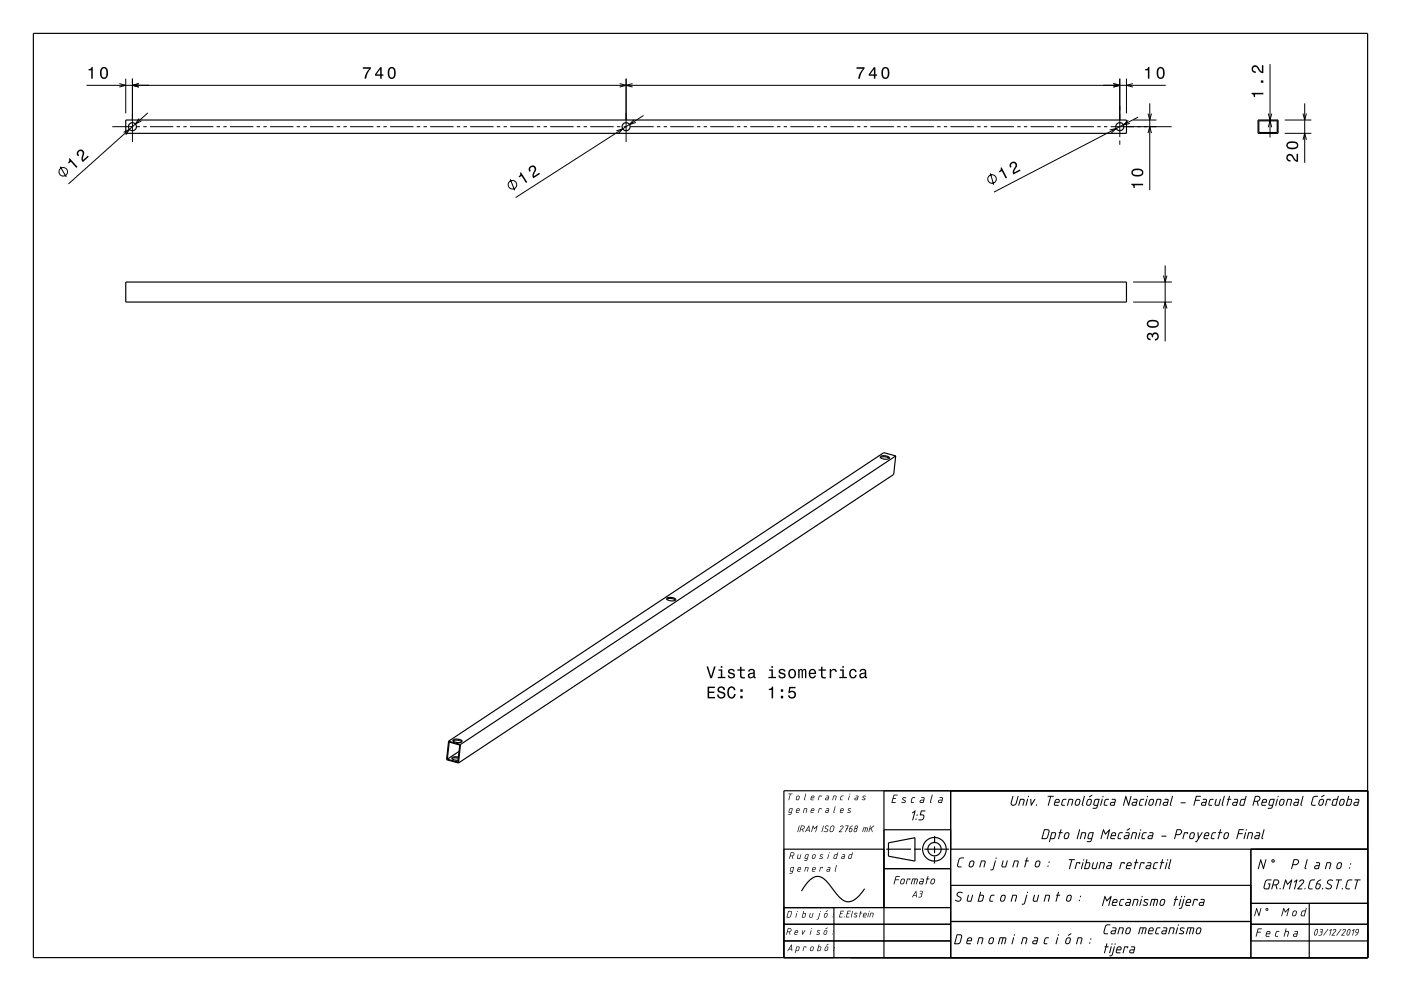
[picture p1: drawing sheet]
<svg xmlns="http://www.w3.org/2000/svg" width="420mm" height="297mm" viewBox="0 0 420 297" stroke-linecap="round" stroke-linejoin="round" font-family="sans-serif">
<g fill="none" stroke="#000" stroke-width=".35">
<path d="M10 10h400v277h-400zM37.7 36h300v4h-300zM377.1 36h6v4h-6zM377.4 36.2h5.5v3.5h-5.5zM37.7 84.5h300v6h-300zM263.9 136.8a2.28 2.28 0 0 1 2.7 .5 2.17 2.17 0 0 1-2.7-.3zM263.9 137.1a2.62 2.62 0 0 1 2.7 .3M268.5 136.6l-.6 5.6-130.5 86.5M268.5 136.6l-3.6-.9-130.4 86.4M268.5 136.6l-130.4 86.5M199.9 179.6a2.62 2.62 0 0 1 2.6 .3M199.9 179.3a2.34 2.34 0 0 1 2.7 .5 2.17 2.17 0 0 1-2.8-.4z"/>
<path d="M134.5 222.1l3.6 1M134.5 222.1l-.6 5.6 3.5 1M134.7 222.4l3.1 .9-.5 5.1-3.2-.9zM135.8 222a2.61 2.61 0 0 1 2.7 .3M135.8 221.7a2.34 2.34 0 0 1 2.7 .5 2.17 2.17 0 0 1-2.7-.3zM137.4 227.2l-1.2-.1-.7 .2M137.4 226.9l-.6-.1a.83 .83 0 0 0-1.3 .5l.7 .4 1.1 .2M137.6 225.2l-3.5 2.3M138.1 223.1l-.7 5.6M265 237v50M285 237v50M410 237h-175v50"/>
<path d="M235 254.5h30M265 248.7h20M265.7 254.5h7.4M274.1 254.5h2M274.3 258.1l-7.9-1.5v-4l7.9-1.5v7M277.1 254.5h7.4M280.2 256.7l-.1 2.1M280.2 253.7v2M280.2 250.6v2.1M285 254.5h125M375 254.5v32.5M235 277h50"/>
<path d="M235 272h50M250 272v15M259.2 266.4a7.1 7.1 0 0 1-4.9 3.9 5 5 0 0 1-3.8-2.8l-.7-.8a9.5 9.5 0 0 0-4-4 4 4 0 0 0-4 2.1l-1.5 2.2M265 260.3h20M285 276.2h90M285 265.3h90M375 277h35M375 270.7h35M392.5 270.7v16.3M235 282h50M375 282h35"/>
<circle cx="39.7" cy="38" r="1.2"/>
<circle cx="187.7" cy="38" r="1.2"/>
<circle cx="335.7" cy="38" r="1.2"/>
<circle cx="280.1" cy="254.5" r="3.5"/>
<circle cx="280.2" cy="254.5" r="2"/>
</g>
<g fill="none" stroke="#000" stroke-width=".3">
<path d="M380.7 19.2v22M25.9 25.6h323.6M33.7 38h6.3M35.8 25.1l1.9 .5-1.9 .5M37 39.7l1.8-.9-1.1 1.6M37.7 23.6v10.4M39.7 23.6v19M41 38h1M41.6 25.1l-1.9 .5 1.9 .5M41.7 35.5l-1.1 1.7 1.8-.9M43 38h1M44.3 33.8l-23.8 21.3"/>
<path d="M45 38h7M53 38h1M55 38h1M57 38h7M65 38h1M67 38h1M69 38h7M77 38h1M79 38h1M81 38h7M89 38h1M91 38h1"/>
<path d="M93 38h7M101 38h1M103 38h1M105 38h7M113 38h1M115 38h1M117 38h7M125 38h1M127 38h1M129 38h7M137 38h1M139 38h1"/>
<path d="M141 38h7M149 38h1M151 38h1M153 38h7M161 38h1M163 38h1M165 38h7M173 38h1M175 38h1M177 38h7M184.8 39.2l1.9-.6-1.4 1.5M185 38h1"/>
<path d="M185.8 25.1l1.9 .5-1.9 .5M187 38h1M187.7 23.6v19M189 38h7M189.6 25.1l-1.9 .5 1.9 .5M190.1 35.8l-1.4 1.5 1.9-.6M192.9 34.6l-38.3 24.6M197 38h1M199 38h1M201 38h7M209 38h1M211 38h1"/>
<path d="M213 38h7M221 38h1M223 38h1M225 38h7M233 38h1M235 38h1M237 38h7M245 38h1M247 38h1M249 38h7M257 38h1M259 38h1"/>
<path d="M261 38h7M269 38h1M271 38h1M273 38h7M281 38h1M283 38h1M285 38h7M293 38h1M295 38h1M297 38h7M305 38h1M307 38h1"/>
<path d="M309 38h7M317 38h1M319 38h1M321 38h7M329 38h1M331 38h1M332.7 39l1.9-.5-1.4 1.4M333 38h18.2M333.8 25.1l1.9 .5-1.9 .5M335.7 23.6v17.5M337.7 23.6v10.4M338.2 36.1l-1.4 1.3 1.9-.4"/>
<path d="M339.6 25.1l-1.9 .5 1.9 .5M339.7 36h7M341.2 35.1l-43.2 22.5M344.2 34l.5 2 .5-2M344.2 39.9l.5-1.9 .5 1.9M344.7 31v26M380.2 34l.5 2 .6-2M380.2 38.1l.5-1.9 .6 1.9M385.1 36h8M385.1 40h8M390.6 34l.5 2 .6-2M391.1 31v17.8"/>
<path d="M18.1 50l1.8 3M153 53.7l1.3 3.3M296.9 51.9l1 3.5M335.7 42.1v1.3M390.6 41.9l.5-1.9 .6 1.9M349.3 79.5v22.8M339.7 90.5h11.6M339.7 84.5h11.6M348.8 82.6l.5 1.9 .5-1.9M348.8 92.5l.5-2 .5 2"/>
<circle cx="19" cy="51.5" r="1.28"/>
<circle cx="153.6" cy="55.4" r="1.28"/>
<circle cx="297.4" cy="53.6" r="1.28"/>
</g>
<g fill="#000">
<path d="M26.5 20.7v.4h.9v2.5h.4v-3.6h-.3a.77 .77 0 0 1-1 .7zM30.3 20.5a2.02 2.02 0 0 0 .9 3.2 2.03 2.03 0 0 0 .9-3.2 1.11 1.11 0 0 0-1.8 0zM30.8 20.6h.7a2.37 2.37 0 0 1 0 2.6h-.7a2.37 2.37 0 0 1 0-2.6z" fill-rule="evenodd"/>
<path d="M108.8 20.1v.5h1.9a5.2 5.2 0 0 0-1.4 3h.5a5.2 5.2 0 0 1 1.4-3v-.5zM114 20.1l-1.6 2.2v.4h1.6v.9h.4v-.9h.5v-.4h-.5v-2.2zM114 20.7v1.6h-1.1zM116.5 20.5a2.02 2.02 0 0 0 .9 3.2 2.03 2.03 0 0 0 .9-3.2 1.11 1.11 0 0 0-1.8 0zM117.1 20.6h.7a2.38 2.38 0 0 1 0 2.6h-.7a2.37 2.37 0 0 1 0-2.6z" fill-rule="evenodd"/>
<path d="M256.8 20.1v.5h1.9a5.2 5.2 0 0 0-1.4 3h.5a5.3 5.3 0 0 1 1.4-3v-.5zM262 20.1l-1.6 2.2v.4h1.6v.9h.4v-.9h.5v-.4h-.5v-2.2zM262 20.7v1.6h-1.1zM264.5 20.5a2.02 2.02 0 0 0 .9 3.2 2.03 2.03 0 0 0 .9-3.2 1.11 1.11 0 0 0-1.8 0zM265.1 20.6h.7a2.38 2.38 0 0 1 0 2.6h-.7a2.37 2.37 0 0 1 0-2.6z" fill-rule="evenodd"/>
<path d="M343.3 20.7v.4h.8v2.5h.5v-3.6h-.4a.77 .77 0 0 1-.9 .7zM347 20.5a2.02 2.02 0 0 0 1 3.2 2.03 2.03 0 0 0 .9-3.2 1.11 1.11 0 0 0-1.9 0zM347.6 20.6h.7a2.38 2.38 0 0 1 0 2.6h-.7a2.37 2.37 0 0 1 0-2.6z" fill-rule="evenodd"/>
<path d="M375.2 27.8v.4a.77 .77 0 0 1 .7 .9h.3v-.8h2.5v-.5zM378 24.1v.7h.7v-.7zM375.5 19.9a1.2 1.2 0 0 0-.2 1.3 1.2 1.2 0 0 0 1.2 .7v-.5a.7 .7 0 0 1-.9-.5 .7 .7 0 0 1 .5-.9 .7 .7 0 0 1 .9 .5l.2 .3a1.63 1.63 0 0 0 1.5 1.1v-2.4h-.4v1.9l-.4-.2-.8-1.2a1.1 1.1 0 0 0-1.6-.1z" fill-rule="evenodd"/>
<path d="M20.6 47.6a.77 .77 0 0 1-.2 1.1l.2 .3 .6-.5 1.7 1.8 .3-.3-2.3-2.6zM23.4 45.1a1.12 1.12 0 0 0 0 1.8l.3-.4a.7 .7 0 0 1-.2-.9 .7 .7 0 0 1 1-.2 .7 .7 0 0 1 .2 1l-.1 .3a1.63 1.63 0 0 0 .2 1.9l1.8-1.6-.3-.3-1.4 1.2 .1-1.1a1.15 1.15 0 0 0 0-1.6 1.15 1.15 0 0 0-1.6-.1z" fill-rule="evenodd"/>
<path d="M155.9 51.8a.77 .77 0 0 1-.4 1.1l.2 .3 .6-.5 1.4 2.1 .4-.2-1.9-3zM158.7 50.1a1.15 1.15 0 0 0 0 1.4l.4-.3a.7 .7 0 0 1 0-.9 .7 .7 0 0 1 1-.1 .7 .7 0 0 1 0 1l-.1 .3a1.63 1.63 0 0 0-.1 1.9l2-1.3-.2-.3-1.6 1 .3-1.1a1.16 1.16 0 0 0 0-1.8 1.16 1.16 0 0 0-1.7 .2z" fill-rule="evenodd"/>
<path d="M300 50.3a.77 .77 0 0 1-.5 1l.1 .4 .8-.4 1.1 2.2 .4-.2-1.6-3.1zM302.9 48.9a1.15 1.15 0 0 0-.1 1.4l.4-.3a.7 .7 0 0 1 .1-.9 .7 .7 0 0 1 1 0 .7 .7 0 0 1 0 1l-.2 .3a1.65 1.65 0 0 0-.3 1.9l2.1-1.1-.2-.4-1.6 .9 .3-1.1a1.16 1.16 0 0 0 .3-1.8 1.16 1.16 0 0 0-1.8 .1z" fill-rule="evenodd"/>
<path d="M339.2 55.1v.3a.77 .77 0 0 1 .6 .9h.4v-.8h2.5v-.4zM339.6 50.8a1.13 1.13 0 0 0-.4 1.2 1.13 1.13 0 0 0 1 .8 1.9 1.9 0 0 0 2.6-1.1 2.04 2.04 0 0 0-3.2-.9zM339.7 51.4a2.37 2.37 0 0 1 2.6 0v.6a2.38 2.38 0 0 1-2.6 0z" fill-rule="evenodd"/>
<path d="M385.9 46.4a1.2 1.2 0 0 0-.2 1.4 1.2 1.2 0 0 0 1.2 .6v-.4a.71 .71 0 0 1-.9-.5 .71 .71 0 0 1 .5-.9 .71 .71 0 0 1 .9 .5l.2 .3a1.63 1.63 0 0 0 1.5 1.1v-2.4h-.4v1.9l-.4-.3-.8-1.2a1.1 1.1 0 0 0-1.6-.1zM386.1 42.6a1.13 1.13 0 0 0-.5 1.3 1.13 1.13 0 0 0 1 .8 1.9 1.9 0 0 0 2.6-1.2 2.03 2.03 0 0 0-3.1-.9zM386.1 43.2a2.37 2.37 0 0 1 2.6 0v.7a2.38 2.38 0 0 1-2.6 0z" fill-rule="evenodd"/>
<path d="M344 100a1.17 1.17 0 0 0-.1 1.3 1.17 1.17 0 0 0 1 .7v-.5a.62 .62 0 0 1-.7-.3 .62 .62 0 0 1 .2-.8 .62 .62 0 0 1 .9 .2v.5h.4a.72 .72 0 0 1 .4-.9 .72 .72 0 0 1 1 .4 .72 .72 0 0 1-.6 .9l-.3 .1v.5a1.18 1.18 0 0 0 1.2-1.6 1.18 1.18 0 0 0-1.8-.6l-.2 .3a.86 .86 0 0 0-1.4-.2zM344.2 96.1a1.13 1.13 0 0 0-.4 1.3 1.13 1.13 0 0 0 1 .8 1.9 1.9 0 0 0 2.6-1.2 2.04 2.04 0 0 0-3.2-.9zM344.3 96.7a2.37 2.37 0 0 1 2.6 0v.7a2.38 2.38 0 0 1-2.6 0z" fill-rule="evenodd"/>
<path d="M211.8 199.7l1.1 3.5h.5l1.1-3.5h-.4l-.9 3-.9-3zM215.4 200.6v.4h.7v1.9h-.9v.3h2.3v-.3h-1v-2.3zM216.1 199.6v.5h.4v-.5zM218.5 200.7l-.2 .2a.96 .96 0 0 0 1.2 1.2l.3 .1a.6 .6 0 0 1-.5 .8 .6 .6 0 0 1-.7-.6h-.4a1.03 1.03 0 0 0 1.3 1 1.03 1.03 0 0 0 .6-1.5l-1.3-.5a.54 .54 0 0 1 .4-.6 .54 .54 0 0 1 .6 .5l.5-.1a1.09 1.09 0 0 0-1.8-.5zM221.8 199.8v.8h-.7v.4h.7l.1 1.8a1.05 1.05 0 0 0 1.4 .5v-.4a.68 .68 0 0 1-1-.3v-1.6h1v-.4h-1v-.8zM224.6 200.7l-.3 .6h.4a.55 .55 0 0 1 .7-.5 .55 .55 0 0 1 .4 .8h-.2a.91 .91 0 0 0-1.3 .5 .91 .91 0 0 0 .7 1.2l.9-.4 .1 .3 .6 .1v-.4h-.3v-1.6a1.02 1.02 0 0 0-.7-.9 1.02 1.02 0 0 0-1 .3zM224.7 202.2l1.1-.3a.77 .77 0 0 1-.2 .8 .77 .77 0 0 1-.8 .1zM230.6 200.6v.4h.7v1.9h-.9v.3h2.2v-.3h-.9v-2.3zM231.3 199.6v.5h.4v-.5zM233.7 200.7l-.2 .2a.96 .96 0 0 0 1.2 1.2l.3 .1a.6 .6 0 0 1-.5 .8 .6 .6 0 0 1-.7-.6h-.4a1.03 1.03 0 0 0 1.2 1 1.03 1.03 0 0 0 .7-1.5l-1.3-.5a.54 .54 0 0 1 .4-.6 .54 .54 0 0 1 .6 .5l.5-.1a1.09 1.09 0 0 0-1.8-.5zM236.6 200.8a1.45 1.45 0 0 0-.2 1.7 1.45 1.45 0 0 0 1.6 .7 1.45 1.45 0 0 0 .6-1.7 1.45 1.45 0 0 0-1.6-1zM236.9 201.1a.67 .67 0 0 1 .8-.2 .67 .67 0 0 1 .4 .5 .93 .93 0 0 1 .1 1.1 .93 .93 0 0 1-1 .4 1.35 1.35 0 0 1-.3-1.8zM239.3 200.5v2.7h.4v-1.8l.2-.6h.3l.1 .3v2.1h.4v-2l.4-.4 .2 .5v1.9h.4v-1.8a.69 .69 0 0 0-.5-1l-.5 .4-.5-.4-.5 .4v-.3zM242.7 200.8a1.45 1.45 0 0 0-.2 1.7 1.45 1.45 0 0 0 1.4 .8l.7-.8h-.4l-.6 .4a.76 .76 0 0 1-.7-.9h1.8a1.17 1.17 0 0 0-.5-1.3 1.17 1.17 0 0 0-1.5 .1zM243.1 201l.2-.1a.67 .67 0 0 1 .7 .1 .67 .67 0 0 1 .2 .6h-1.3zM246.1 199.8v.8h-.7v.4h.7l.1 1.8a1.05 1.05 0 0 0 1.4 .5v-.4a.68 .68 0 0 1-1-.3v-1.6h1v-.4h-1v-.8zM248.7 200.5v2.7h.5v-1.5a.66 .66 0 0 1 .3-.8 .66 .66 0 0 1 .9 .2v.3h.5a.89 .89 0 0 0-.7-.9 .89 .89 0 0 0-1.1 .5v-.5zM251.8 200.6v.4h.7v1.9h-.9v.3h2.3v-.3h-.9v-2.3zM252.5 199.6v.5h.5v-.5zM254.9 200.8a1.45 1.45 0 0 0-.3 1.7 1.45 1.45 0 0 0 1.5 .8l.6-.6 .1-.4h-.4l-.4 .6a1.02 1.02 0 0 1-1-1 1.02 1.02 0 0 1 1-1l.4 .5h.4a1.09 1.09 0 0 0-.8-.9 1.09 1.09 0 0 0-1.1 .3zM258 200.7l-.3 .6h.4a.55 .55 0 0 1 .7-.5 .55 .55 0 0 1 .4 .8h-.2a.91 .91 0 0 0-1.3 .5 .91 .91 0 0 0 .7 1.2l.9-.4 .1 .3 .6 .1v-.4h-.3v-1.6a1.02 1.02 0 0 0-.7-.9 1.02 1.02 0 0 0-1 .3zM258.1 202.2l1.1-.3a.77 .77 0 0 1-.2 .8 .77 .77 0 0 1-.9 .1z" fill-rule="evenodd"/>
<path d="M212.1 205.8v3.5h2.2v-.4h-1.7v-1.2h1.6v-.4h-1.6v-1.1h1.7v-.4zM215.4 206a.96 .96 0 0 0-.3 1.1 .96 .96 0 0 0 .9 .6l.5 .1a.64 .64 0 0 1 .4 .9 .64 .64 0 0 1-1 .2l-.5-.8h-.4a1.21 1.21 0 0 0 1.5 1.3 1.21 1.21 0 0 0 .7-1.8l-.8-.3a.72 .72 0 0 1-.9-.6 .7 .7 0 0 1 .8-.6 .7 .7 0 0 1 .6 .7h.5a1.19 1.19 0 0 0-.8-1 1.19 1.19 0 0 0-1.2 .2zM218.4 206.2a2.03 2.03 0 0 0 .9 3.2 1.32 1.32 0 0 0 1.3-1.4h-.5a.82 .82 0 0 1-1.1 .9 1.82 1.82 0 0 1 .3-2.8l.4 .2 .3 .5h.5a1.19 1.19 0 0 0-.8-1 1.19 1.19 0 0 0-1.3 .4zM221.9 208.5v.8h.7v-.8zM221.9 206.6v.7h.7v-.7z" fill-rule="evenodd"/>
<path d="M230.5 206.4v.4h.8v2.5h.5v-3.5h-.4a.77 .77 0 0 1-.9 .6zM234.1 208.5v.8h.7v-.8zM234.1 206.6v.7h.7v-.7zM236.6 205.9l-.3 1.8h.4a.8 .8 0 0 1 1.3-.2 .8 .8 0 0 1-.1 1.2 .8 .8 0 0 1-1.2-.3h-.5a1.21 1.21 0 0 0 1.5 1 1.21 1.21 0 0 0 .8-1.6 1.21 1.21 0 0 0-1.7-.6l.1-.9h1.6v-.4z" fill-rule="evenodd"/>
<path d="M236.4 237.9h1.2l-.6 .1-.5 1.8 .3-1.8zM238.9 238.6l.5-.2 .3 .3-.1 .8-.3 .3h-.5l-.2-.2zM239 238.7l-.2 .7 .2 .2 .3-.1 .2-.6-.1-.3zM241.5 237.8l.2 .2-.4 1.8-.3-.2zM243.4 238.7l-.1 .3h.6v-.3zM243.3 238.6l.5-.2 .3 .3v.5h-.9v.3l.7 .1v.2l-.9-.2zM245.5 238.5l.8 .1-.1 .2-.1-.2h-.4l-.4 1.2zM247.7 238.5l.8 .1-.2 1.2-.9-.2 .2-.5 .7-.1v-.3zM247.6 239.3v.3h.5l.1-.4zM249.9 238.5l.9 .1-.3 1.2-.2-.1 .2-1.1h-.5l-.3 1.2h-.2zM252.2 238.5h.7l-.7 .3-.2 .7 .5 .1v.2l-.7-.2zM254.6 238.5l.1 .1-.4 1.2zM254.7 238a.13 .13 0 0 1 .2 0 .13 .13 0 0 1-.2 0zM256.5 238.5l.8 .1-.2 1.2h-.7l-.2-.2 .2-.5 .7-.1v-.3zM256.4 239.3v.3h.5l.1-.4zM258.7 238.6h.8l-.7 .2 .6 .5-.3 .5-.7-.1 .8-.2-.6-.5z" fill-rule="evenodd"/>
<path d="M267.9 238.2l1.2 .1-1 .1-.2 .8 .7 .1-.8 .1-.3 1h1v.2l-1.2 .1zM270.6 239.1l.5-.2 .6 .2-1 .2 .8 .7-.3 .6-1-.1 .1-.2 .8 .1 .2-.2-.8-.6zM273.4 239h1l-.9 .4-.2 .9 .6 .1v.3l-.6-.1-.3-.2zM276.2 238.9h.7l.3 .3-.4 1.5-.8-.1-.3-.2 .2-.6 1-.1v-.5h-.7zM276 240v.4h.7l.1-.5zM279.4 238.2l.2 .1-.5 2 .1 .3-.1 .1-.3-.4zM281.7 238.9h.7l.3 .3-.4 1.5-.8-.1-.3-.2 .2-.6 1-.1v-.5l-.7-.1zM281.5 240v.4h.7l.1-.5z" fill-rule="evenodd"/>
<path d="M236.7 242.4l1-.1-.5 1.8-.9 .1v-.2h.7l.1-.4-.7-.2zM236.8 242.5l-.2 .8 .6 .1 .2-1zM239 242.5l-.1 .3h.6v-.3zM238.9 242.4l.5-.2 .3 .2v.6h-.9v.2l.7 .2v.2l-.9-.1zM241.1 242.3l.9 .1-.3 1.2v-1.2h-.5l-.3 1.2h-.2zM243.4 242.5l-.1 .3h.6v-.3zM243.3 242.4l.5-.2 .3 .3v.5h-.9v.3l.7 .1v.2l-.9-.1zM245.5 242.3l.8 .1-.1 .2-.1-.2h-.4l-.4 1.2zM247.7 242.3l.8 .1-.2 1.2-.9-.2 .2-.5 .7-.1v-.3zM247.6 243.1v.3h.5l.1-.4zM250.3 241.7h.2l-.4 1.9-.3-.2zM252.3 242.5l-.2 .3h.6v-.3zM252.1 242.4l.5-.2 .3 .2v.6h-.9v.3l.7 .1v.2l-.9-.1zM254.3 242.4l.3-.2 .6 .2-.8 .2 .6 .5-.2 .5-.8-.1 .8-.2-.6-.5z" fill-rule="evenodd"/>
<path d="M237.1 255.5l.7-.1 .3 .4-.1 .5-.4 .3 .1 .8-.3-.8h-.4l-.2 .8h-.2zM237.2 255.6l-.2 .8h.7l.2-.6zM239.2 256.1h.2l-.1 1.1h.4l.3-1.1h.2l-.4 1.3-.9-.2zM241.5 256.1h1l-.5 1.7-.9 .2v-.2h.7l.1-.4-.7-.2zM241.6 256.3l-.2 .8 .6 .1 .2-1zM243.7 256.2l.6-.2 .2 .3-.1 .8-.4 .3-.6-.2zM243.8 256.3l-.2 .7 .2 .2 .4-.1 .1-.7-.2-.2zM245.9 256.1l.9 .1-.8 .2 .6 .5-.2 .5-.8-.1 .8-.2-.6-.5zM248.4 256.1h.1l-.4 1.3zM248.5 255.6a.13 .13 0 0 1 .2 0 .13 .13 0 0 1-.2 0zM250.1 256.2l.8-.2 .2-.5h.2l-.6 1.9-.8-.2zM250.3 256.3l-.2 .9h.5l.3-1zM252.5 256.1l.6-.1 .3 .2-.3 1.2-.9-.2 .2-.5 .7-.1v-.3zM252.5 256.9l-.1 .3h.5l.1-.4zM254.5 256.2l.9-.2 .1-.5h.2l-.6 1.9-.8-.2zM254.7 256.3l-.2 .8 .5 .1 .3-1z" fill-rule="evenodd"/>
<path d="M237.1 260l1-.1-.5 1.8-.9 .1v-.2h.7l.1-.4-.7-.2zM237.2 260.1l-.2 .8 .6 .1 .2-1zM239.4 260.1l-.1 .3h.6v-.3zM239.3 260l.5-.2 .3 .3v.5h-.9v.3l.7 .1v.2h-.7l-.2-.2zM241.5 259.8l.9 .2-.3 1.2v-1.2h-.5l-.3 1.2h-.2zM243.8 260.1l-.1 .3h.6v-.3zM243.7 260l.5-.2 .3 .2v.6h-.9v.3l.7 .1v.2l-.9-.2zM245.9 259.9h.8l-.1 .3-.5-.2-.4 1.2zM248.1 259.9l.8 .1-.2 1.2h-.7l-.2-.2 .2-.5 .7-.1v-.3zM248 260.7v.3h.5l.1-.4zM250.7 259.3h.2l-.4 1.9-.3-.2z" fill-rule="evenodd"/>
<path d="M239.6 247.4l.1 .1-.6 1.9zM240.2 247.4h.7l.3 .4-.1 .5-.4 .3 .1 .8-.3-.8h-.4l-.3 .8-.1-.1zM240.3 247.6l-.2 .8 .7-.1 .2-.6zM242.4 247.8l-.5 .9h.6zM242.4 247.4l.2 .1 .1 1.9-.1-.1-.1-.4h-.7l-.4 .5zM243.7 247.4l.5 .8 .9-.8-.5 2-.2-.1 .4-1.4-.7 .6-.3-.7-.4 1.5h-.2zM246.8 247.4l.2 .1-.6 1.9zM247.5 247.6l.4-.2 .6 .2h-.7l-.3 .2v.3l.8 .6-.2 .5-.4 .2-.7-.3 .7 .1 .3-.3v-.3l-.7-.4zM249.3 247.7l-.4 1.2 .3 .3 .5-.3 .3-1-.2-.3zM249.1 247.6l.7-.2 .4 .5-.3 1.1-.7 .4-.5-.5zM252 247.6l.6-.2 .3 .3-.1 .4-1 1.1 .7 .2h-1l1.2-1.5-.3-.3-.5 .3zM253.4 247.4l1 .1-.4 .8 .2 .2h-.3l-.5 .9 .3-.9-.1-.1 .2-.1 .4-.7h-.7zM254.8 248.4l-.1 .6 .4 .2 .3-.7zM254.9 247.7l.8-.3-.8 .7 .5 .2 .2 .3-.3 .6-.5 .2-.3-.5zM256.4 247.5l.6-.1 .2 .4-.3 .5v.8l-.6 .3-.4-.4zM256.3 248.5l-.2 .6 .4 .1 .3-.7zM256.4 247.9a.33 .33 0 0 0 .6 0 .33 .33 0 0 0-.6 0zM258.8 248l1.3 .1-.2 1.3-.2-.1 .2-1.1h-.3l-.4 1.2 .2-1.2h-.4l-.3 1.1h-.2zM260.9 247.4l.1 .1-.2 .8 1.3-.9-.8 .8 .3 1.2-.5-1-.4 .3-.2 .7-.1-.1z" fill-rule="evenodd"/>
<path d="M273.4 243.5l1.1-.6-.9 3-.1-.2 .6-2.3-.5 .4zM274.4 245.5a.2 .2 0 0 1 .4 0 .2 .2 0 0 1-.4 0zM274.8 244.3a.2 .2 0 0 1 .4 0 .2 .2 0 0 1-.4 0zM276.1 242.9h1.3l-.1 .3h-1l-.2 .9 .8 .1 .2 .6-.4 .9-1.3 .2v-.3l1.1-.1 .3-.7-.1-.4-1-.1z" fill-rule="evenodd"/>
<path d="M287.6 257.2l.5-.2 .9 .1-.1 .2h-.9l-.4 .4-.4 1.7 .2 .3h.8v.3l-.9-.1-.4-.4zM290.8 258.1l.8-.2 .5 .3-.2 1.2-.5 .5-.6 .1-.4-.4zM291 258.3l-.3 1a.48 .48 0 0 0 .5 .4 .48 .48 0 0 0 .4-.5l.2-.7a.42 .42 0 0 0-.3-.4 .42 .42 0 0 0-.5 .2zM294.1 257.9h1l.4 .2-.4 1.9-.3-.2 .4-1.4-.2-.2h-.7l-.4 1.7h-.3zM298.3 257.9l.3 .1-.7 2.4-.4 .4-.5 .1-.1-.3 .7-.3zM298.5 257.2a.19 .19 0 0 1 .3 0 .19 .19 0 0 1-.3 0zM300.6 257.9l.3 .1-.4 1.4 .2 .3h.7l.4-1.7 .3-.1-.6 2-.9 .1-.4-.3zM304 257.9h1l.4 .2-.4 1.9-.3-.2 .4-1.4-.2-.2h-.7l-.4 1.7h-.3zM307.8 257l.3 .1-.2 .8 .6 .1-.7 .2-.6 1.8-.2-.2 .5-1.6-.3-.2 .4-.1zM310.6 258.1l.8-.2 .5 .4-.2 1.1-.5 .5h-.7l-.3-.3zM310.8 258.3l-.3 1a.48 .48 0 0 0 .5 .4 .48 .48 0 0 0 .4-.5l.2-.7a.42 .42 0 0 0-.3-.4 .42 .42 0 0 0-.5 .2zM314 259.6a.2 .2 0 0 1 .4 0 .2 .2 0 0 1-.4 0zM314.3 258.4a.2 .2 0 0 1 .4 0 .2 .2 0 0 1-.4 0z" fill-rule="evenodd"/>
<path d="M303.6 238.5l.2 .2-.5 2.1 .4 .4 .8-.4 .6-2.2h.3l-.7 2.3-.9 .6-.6-.2-.2-.5zM305.8 239.4h1l.3 .3-.4 1.8-.2-.2 .4-1.4-.3-.2h-.6l-.5 1.7h-.2zM308 239.4l.2 .2-.6 1.9zM308.1 238.8a.2 .2 0 0 1 .4 0 .2 .2 0 0 1-.4 0zM308.9 239.5h.3l.1 1.4 .8-1.5 .3 .1-1.2 2-.2-.1zM310.6 241.3a.19 .19 0 0 1 .3 0 .19 .19 0 0 1-.3 0zM314.1 238.5l1.8 .2-.8 .1-.8 2.7-.2-.2 .7-2.5h-.7zM316.6 239.9l-.2 .4h.9l.1-.3a.43 .43 0 0 0-.3-.3 .43 .43 0 0 0-.5 .2zM316.4 239.7l.8-.3 .5 .4-.1 .8h-1.3v.3l.1 .3h.9v.3h-1l-.3-.3zM318.6 239.6l1.1-.1v.2h-.8l-.2 .3-.3 1.1 .8 .1-.1 .3h-.7l-.3-.3zM320.4 239.4h1l.3 .3-.4 1.8-.2-.2 .4-1.4-.3-.2h-.6l-.4 1.7h-.3zM322.6 239.7l.8-.3 .5 .4-.2 1.1-.5 .6h-.7l-.3-.4zM322.8 239.9l-.3 1a.48 .48 0 0 0 .5 .3 .48 .48 0 0 0 .4-.5l.2-.7a.42 .42 0 0 0-.3-.4 .42 .42 0 0 0-.5 .3zM325 238.6l.2 .1-.6 2.4 .2 .3-.2 .1-.3-.4zM326 239.7l.8-.3 .5 .4-.2 1.1-.5 .6h-.6l-.4-.4zM326.2 239.9l-.3 1a.48 .48 0 0 0 .5 .3 .48 .48 0 0 0 .5-.5l.1-.7a.42 .42 0 0 0-.3-.4 .42 .42 0 0 0-.5 .3zM326.5 238.7l1-.4-.8 .6zM328.2 239.6l1.3-.2 .2 .2-.8 2.5-.4 .3h-.9v-.3l1-.1 .2-.5h-.7l-.3-.3zM328.4 239.8l-.3 1.3 .8 .1 .4-1.5zM330.3 239.4l.3 .2-.7 1.9zM330.5 238.8a.2 .2 0 0 1 .4 0 .2 .2 0 0 1-.4 0zM331.3 239.6l1.1-.1v.2h-.8l-.2 .3-.2 1.1 .7 .1v.3h-.8l-.2-.3zM333.3 239.4h.9l.3 .3-.4 1.8h-1l-.4-.3 .3-.8 1.1-.1 .1-.5-.9-.1zM333.1 240.7v.5h.8l.1-.6zM337.4 238.5l.3 .1 .6 2.2 .6-2.2h.3l-.8 2.9-.2-.1-.7-2.2-.6 2.2h-.3zM339.8 239.4h.9l.3 .3-.4 1.8h-1l-.3-.3 .2-.8 1.1-.1 .1-.5-.9-.1zM339.7 240.7l-.1 .5h.8l.2-.6zM341.9 239.6l1.1-.1-.1 .2h-.7l-.2 .3-.3 1.1 .8 .1v.3h-.8l-.3-.3zM343.7 239.4l.2 .2-.6 1.9zM343.9 238.8a.19 .19 0 0 1 .3 0 .19 .19 0 0 1-.3 0zM344.7 239.6l.8-.2 .5 .4-.3 1.1-.5 .6h-.6l-.3-.4zM344.9 239.9l-.4 1a.48 .48 0 0 0 .6 .3 .48 .48 0 0 0 .4-.5l.2-.7a.42 .42 0 0 0-.4-.4 .42 .42 0 0 0-.4 .3zM346.8 239.4h1l.3 .3-.4 1.8-.2-.2 .4-1.4-.3-.2h-.6l-.4 1.7h-.3zM349.1 239.4h.9l.3 .3-.4 1.8h-1l-.3-.3 .2-.8 1.2-.1v-.5l-.8-.1zM349 240.7l-.1 .5h.8l.2-.6zM351.4 238.5l.2 .2-.6 2.4 .2 .3-.2 .1-.3-.4zM354 240.5l1.3-.1 .2 .2-1.4 .1zM358.6 238.5l1.4 .2-1.2 .1-.3 .9h1.1l.1 .2-1.3 .1-.5 1.5-.1-.2zM360.6 239.4h.9l.3 .3-.4 1.8h-1l-.3-.3 .2-.8 1.2-.1v-.5l-.8-.1zM360.5 240.7l-.1 .5h.8l.2-.6zM362.7 239.6l1.1-.1v.2h-.8l-.2 .3-.3 1.1 .8 .1v.3h-.7l-.3-.3zM364.5 239.4l.3 .1-.4 1.5 .2 .2h.7l.4-1.7h.3l-.6 2h-1l-.3-.3zM366.9 238.5l.3 .2-.7 2.4 .3 .3-.2 .1-.4-.4zM368.5 238.5l.2 .1-.2 .8h.5l.1 .2-.6 .1-.7 1.8 .3-1.8-.2-.2 .3-.1zM369.9 239.4h.9l.4 .3-.5 1.8h-1l-.3-.3 .2-.8 1.2-.1v-.5l-.8-.1zM369.8 240.7l-.1 .5h.8l.2-.6zM372 239.6l1.2-.2 .2-.8h.3l-.8 2.9h-1l-.3-.3zM372.2 239.8l-.3 1.3 .8 .1 .4-1.5zM376.3 238.5h1.1l.4 .5-.1 .8-.6 .4 .2 1.3-.3-.1-.2-1.1h-.7l-.3 1.1h-.3zM376.5 238.8l-.4 1.2 1.1-.1 .3-.4v-.5zM378.7 239.9l-.2 .4h1v-.3a.43 .43 0 0 0-.3-.3 .43 .43 0 0 0-.5 .2zM378.5 239.7l.8-.3 .5 .3-.1 .9h-1.2l-.1 .3 .1 .3h.9v.3h-1l-.3-.3zM380.7 239.6l.5-.2 1 .1-.8 2.6-.4 .3h-.9v-.3l1-.1 .2-.5h-.8l-.2-.3zM380.9 239.8l-.3 1.3 .8 .1 .4-1.5zM382.8 239.4l.3 .2-.7 1.9zM383 238.8a.2 .2 0 0 1 .4 0 .2 .2 0 0 1-.4 0zM383.8 239.7l.8-.3 .5 .4-.2 1.1-.5 .6h-.7l-.3-.4zM384 239.9l-.3 1a.48 .48 0 0 0 .5 .3 .48 .48 0 0 0 .4-.5l.2-.7a.42 .42 0 0 0-.3-.4 .42 .42 0 0 0-.5 .3zM385.9 239.4h1l.4 .3-.4 1.8-.2-.2 .3-1.4-.2-.2h-.6l-.5 1.7h-.3zM388.3 239.4h.9l.3 .3-.5 1.8h-.9l-.4-.3 .3-.8 1.1-.1 .1-.5-.9-.1zM388.1 240.7v.5h.8l.1-.6zM390.5 238.5l.3 .2-.7 2.4 .3 .3-.2 .1-.4-.4zM393.7 238.8l.6-.3 .8 .1-1 .2-.3 .4-.5 1.7 .2 .3h.9l-.1 .3h-.9l-.4-.5zM395.6 239.7l.8-.3 .5 .4-.2 1.1-.5 .6h-.7l-.3-.4zM395.8 239.9l-.3 1a.48 .48 0 0 0 .5 .3 .48 .48 0 0 0 .4-.5l.2-.7a.42 .42 0 0 0-.3-.4 .42 .42 0 0 0-.5 .3zM396.1 238.7l1-.4-.9 .6zM397.7 239.4l1.2 .2-.2 .4-.1-.3h-.6l-.7 1.8zM399.7 239.6l1.2-.2 .2-.8h.2l-.7 2.9h-1.1l-.3-.3zM399.9 239.8l-.4 1.3 .9 .1 .4-1.5zM401.8 239.7l.8-.3 .5 .4-.2 1.1-.5 .6h-.6l-.4-.4zM402 239.9l-.3 1a.48 .48 0 0 0 .5 .3 .48 .48 0 0 0 .5-.5l.1-.7a.42 .42 0 0 0-.3-.4 .42 .42 0 0 0-.5 .3zM404.2 238.5l.3 .1-.2 .8h.8l.3 .6-.5 1.3-1.3 .2zM404.2 239.7l-.4 1.5 .9-.1 .3-1.1-.1-.3zM406.3 239.4h.9l.3 .3-.4 1.8h-1l-.3-.3 .2-.8 1.1-.1 .1-.5-.9-.1zM406.2 240.7l-.1 .5h.8l.2-.6z" fill-rule="evenodd"/>
<path d="M313 248.6l1.2-.1 .4 .7-.6 2-.5 .3h-1.2zM313.2 248.8l-.6 2.4h.9l.4-.4 .4-1.8-.2-.2zM315.2 249.4h1.1l.3 .6-.4 1.2-.3 .3h-.9l-.4 .9-.1-.2zM315.5 249.7l-.5 1.5h.8l.3-.3 .2-1.1zM318 248.5l.2 .1-.2 .8h.5l.1 .2-.7 .1-.6 1.8-.1-.2 .4-1.6-.2-.2 .3-.1zM319.3 249.7l.8-.3 .5 .4-.3 1.2-.4 .5h-.6l-.4-.4zM319.5 249.9l-.3 1a.48 .48 0 0 0 .5 .3 .48 .48 0 0 0 .4-.4l.2-.8a.42 .42 0 0 0-.3-.4 .42 .42 0 0 0-.5 .3zM323.5 248.6l.3 .1-.9 2.8-.1-.2zM324.2 249.4h1l.4 .3-.4 1.8-.2-.2 .3-1.4-.2-.2h-.6l-.5 1.7h-.3zM326.5 249.6l1.3-.2 .1 .2-.7 2.5-.5 .3h-.8v-.3l1-.1 .2-.5h-.8l-.3-.3zM326.7 249.8l-.4 1.3 .9 .1 .4-1.5zM330.7 248.5l.2 .1 .5 1.1 1.2-1.2 .2 .1-.8 2.9-.2-.2 .6-2.1-1 1-.6-1.1-.6 2.3h-.3zM333.5 249.9l-.2 .4h.9l.1-.3a.42 .42 0 0 0-.3-.4 .42 .42 0 0 0-.5 .3zM333.3 249.7l.7-.3 .5 .3v.9h-1.3l-.1 .3 .2 .3h.9v.3h-1l-.3-.3zM335.5 249.6l.3-.2 .8 .1-1 .5-.3 1.1 .8 .1-.1 .3h-.7l-.3-.3zM337.8 248.7l1-.4-.9 .6zM337.4 249.5l.9-.1 .4 .3-.5 1.8h-1l-.3-.3 .3-.8 1.1-.1v-.6h-.8zM337.3 250.7l-.1 .5h.8l.2-.6zM339.5 249.4h1l.3 .3-.4 1.8-.2-.2 .4-1.4-.3-.2h-.6l-.5 1.7h-.3zM341.6 249.4l.3 .2-.7 1.9-.1-.2zM341.8 248.8a.2 .2 0 0 1 .4 0 .2 .2 0 0 1-.4 0zM342.6 249.6l.4-.2 .8 .1-1.1 .5-.2 1.1 .7 .1v.3h-.7l-.3-.3zM344.6 249.4h.9l.3 .3-.5 1.8h-.9l-.4-.3 .3-.8 1.1-.1 .1-.5-.9-.1zM344.5 250.7l-.1 .5h.8l.1-.6zM348.2 250.5h1.4l.1 .1-1.4 .2zM352.8 248.6h1.2l.4 .7-.6 .8-1.2 .2-.5 1.2-.1-.2zM353 248.8l-.3 1.2 1-.1 .3-.5v-.4zM355 249.5l1-.1 .2 .2-.2 .4-.2-.3h-.6l-.6 1.8-.1-.2zM356.9 249.7l.8-.3 .5 .4-.3 1.2-.4 .5h-.6l-.4-.4zM357.1 249.9l-.3 1a.48 .48 0 0 0 .5 .3 .48 .48 0 0 0 .4-.4l.2-.8a.42 .42 0 0 0-.3-.4 .42 .42 0 0 0-.5 .3zM359 249.4l.3 .1 .1 1.4 .9-1.5 .2 .2-1.6 2.7-.5 .1-.1-.3h.3l.5-.8zM361.5 249.9l-.2 .4h.9l.1-.3a.42 .42 0 0 0-.4-.4 .42 .42 0 0 0-.4 .3zM361.2 249.7l.8-.3 .5 .3-.1 .9h-1.2l-.1 .3 .1 .3h1v.3h-1l-.4-.3zM363.4 249.6l.4-.2 .8 .1-1.1 .5-.2 1.1 .7 .1v.3h-.7l-.3-.3zM365.8 248.5l.3 .1-.2 .8 .5 .2-.6 .1-.6 1.8-.2-.2 .5-1.6-.3-.2 .3-.1zM367.1 249.7l.9-.3 .4 .4-.2 1.1-.5 .6h-.6l-.4-.4zM367.4 249.9l-.4 1a.48 .48 0 0 0 .6 .3 .48 .48 0 0 0 .4-.4l.2-.8a.42 .42 0 0 0-.4-.4 .42 .42 0 0 0-.4 .3zM371.4 248.6l1.4-.1 .1 .2-1.3 .1-.2 .9h1.1l.1 .2-1.3 .1-.6 1.5-.1-.2zM373.3 249.4l.3 .2-.7 1.9-.1-.2zM373.5 248.8a.2 .2 0 0 1 .4 0 .2 .2 0 0 1-.4 0zM374.3 249.4h.9l.4 .3-.4 1.8-.2-.2 .3-1.4-.2-.2h-.6l-.5 1.7h-.3zM376.6 249.4h.9l.3 .3-.5 1.8h-.9l-.4-.3 .3-.8 1.1-.1 .1-.5-.9-.1zM376.4 250.7v.5h.8l.1-.6zM378.8 248.5l.3 .2-.6 2.4 .2 .3-.3 .1-.3-.4z" fill-rule="evenodd"/>
<path d="M320.4 257.5l1.9 .1-.8 .2-.9 2.7-.1-.2 .6-2.5h-.6zM322.7 258.4h1l.2 .2-.2 .4-.2-.3h-.6l-.6 1.8-.1-.2zM324.6 258.4l.2 .2-.6 1.9-.2-.2zM324.7 257.7a.2 .2 0 0 1 .4 0 .2 .2 0 0 1-.4 0zM325.7 257.5l.3 .1-.2 .8h.8l.3 .5-.5 1.5-1.3 .1-.1-.2zM325.7 258.7l-.4 1.5h.8l.2-.3 .3-1.1zM327.7 258.4l.2 .1-.3 1.4 .2 .3h.6l.5-1.7h.3l-.6 2h-1l-.3-.3zM329.8 258.4h1l.4 .2-.4 1.9-.2-.2 .3-1.4-.2-.2h-.6l-.5 1.7h-.3zM332.2 258.4h.9l.3 .3-.5 1.8h-.9l-.4-.3 .3-.8 1.1-.1 .1-.5-.9-.1zM332 259.7v.4l.8 .1 .1-.6zM336.1 258.4h1l.1 .2-.2 .4-.1-.3h-.6l-.6 1.8-.2-.2zM338.2 258.8l-.2 .5h.9l.1-.3a.42 .42 0 0 0-.4-.4 .42 .42 0 0 0-.4 .2zM338 258.6l.7-.2 .5 .3-.1 .9h-1.2l-.1 .3 .1 .3h1v.3h-1l-.4-.3zM340.6 257.5l.3 .1-.2 .8h.5l.1 .2-.7 .1-.6 1.8-.1-.2 .4-1.6-.2-.2 .3-.1zM342 258.4h1l.1 .2-.2 .4-.1-.3h-.6l-.6 1.8-.2-.2zM344 258.4h.9l.3 .3-.4 1.8h-1l-.4-.3 .3-.8 1.1-.1 .1-.5-.9-.1zM343.8 259.7v.4l.8 .1 .1-.6zM346 258.6l.4-.2 .8 .1-1.1 .5-.2 1.1 .7 .1v.3h-.7l-.3-.3zM348.4 257.5l.3 .1-.2 .8h.5v.2l-.6 .1-.6 1.8-.2-.2 .5-1.6-.3-.2 .4-.1zM349.7 258.4l.3 .2-.7 1.9-.1-.2zM349.9 257.7a.2 .2 0 0 1 .4 0 .2 .2 0 0 1-.4 0zM350.9 257.5l.3 .2-.7 2.4 .2 .3-.2 .1-.3-.4z" fill-rule="evenodd"/>
<path d="M377.8 257.5l.3 .1 .7 2.2 .6-2.2h.2l-.8 2.9-.8-2.3-.7 2.2h-.2zM381.1 258a.55 .55 0 0 1 1.1 0 .55 .55 0 0 1-1.1 0zM381.4 258a.25 .25 0 0 0 .5 0 .25 .25 0 0 0-.5 0zM387.8 257.5l1.2 .1 .4 .8-.6 .8-1.2 .1-.4 1.2-.1-.2zM388 257.8l-.3 1.2 1.1-.2 .3-.4v-.4zM391.8 257.5l.2 .2-.6 2.4 .2 .3-.2 .1-.3-.4zM394.5 258.4h.9l.3 .3-.4 1.8h-1l-.3-.3 .3-.8 1.1-.1v-.5l-.8-.1zM394.4 259.7l-.1 .5h.8l.2-.6zM397.7 258.4h1l.4 .2-.4 1.9-.3-.1 .4-1.5-.2-.2h-.7l-.4 1.7h-.3zM401 258.6l.8-.2 .5 .4-.2 1.1-.5 .5-.6 .1-.4-.4zM401.2 258.9l-.3 1a.48 .48 0 0 0 .5 .3 .48 .48 0 0 0 .4-.5l.2-.7a.42 .42 0 0 0-.3-.4 .42 .42 0 0 0-.5 .3zM404.4 260.1a.2 .2 0 0 1 .4 0 .2 .2 0 0 1-.4 0zM404.8 258.9a.19 .19 0 0 1 .3 0 .19 .19 0 0 1-.3 0z" fill-rule="evenodd"/>
<path d="M236.3 273.1l.8-.1 .3 .5-.4 1.3-1.2 .2zM236.4 273.2l-.4 1.6 .8-.1 .4-1.2-.1-.3zM238.8 273.6l.2 .1-.5 1.3zM238.9 273.2a.15 .15 0 0 1 .3 0 .15 .15 0 0 1-.3 0zM240.9 273l.1 .1-.1 .5 .6 .1 .1 .3-.3 .9-.9 .1zM240.9 273.8l-.3 1 .7-.2 .1-.7zM242.8 273.6l.2 .1-.2 1 .1 .1h.4l.4-1.1h.1l-.3 1.3-.9-.2zM245.7 273.6l.2 .1-.5 1.7-.6 .2 .4-.3zM245.8 273.2a.15 .15 0 0 1 .3 0 .15 .15 0 0 1-.3 0zM247.3 273.8l.5-.2 .3 .3-.1 .7-.3 .4h-.5l-.2-.3zM247.4 273.9l-.2 .8 .2 .1 .3-.1 .2-.7-.1-.2zM247.6 273.1l.6-.2-.5 .4zM249.6 274.8a.15 .15 0 0 1 .3 0 .15 .15 0 0 1-.3 0zM249.8 274a.15 .15 0 0 1 .3 0 .15 .15 0 0 1-.3 0z" fill-rule="evenodd"/>
<path d="M236.2 278.2h.8l.3 .3-.1 .5-.5 .3 .2 .9-.3-.8h-.5l-.2 .7h-.2zM236.4 278.4l-.3 .8 .8-.1 .2-.6zM238.6 279.1l-.2 .3h.6v-.4zM238.4 278.9l.6-.1 .3 .2-.1 .6h-.8l-.1 .2 .1 .2h.6v.2l-.9-.2zM240.4 278.8h.2l.1 .9 .5-.9h.2l-.8 1.4zM243.1 278.8l.2 .1-.5 1.3zM243.2 278.3a.15 .15 0 0 1 .3 0 .15 .15 0 0 1-.3 0zM245 278.9l.4-.1 .5 .1-.8 .2 .7 .6-.3 .4-.8-.1 .9-.2-.7-.5zM247.2 278.9l.5-.1 .3 .2-.1 .8-.4 .3-.6-.2zM247.3 279.1l-.2 .7 .2 .2 .3-.2 .2-.6-.1-.2zM247.5 278.3l.6-.3-.5 .5zM249.5 279.9a.13 .13 0 0 1 .2 0 .13 .13 0 0 1-.2 0zM249.7 279.1a.15 .15 0 0 1 .3 0 .15 .15 0 0 1-.3 0z" fill-rule="evenodd"/>
<path d="M252 273h1l-.8 .1-.2 .6 .6 .2h-.6l-.2 .8h.7v.2h-.9zM253 274.8a.13 .13 0 0 1 .2 0 .13 .13 0 0 1-.2 0zM254.1 273h1l-.8 .1-.2 .6 .6 .2h-.7l-.2 .8 .8 .2h-.9zM255.6 273l.1 .1-.4 1.8-.2-.2zM256.2 273.7h.9l-.8 .2 .7 .5-.3 .5-.8-.1 .9-.2-.6-.5zM258 273h.2l-.1 .5 .4 .2h-.5l-.4 1.2 .2-1.2-.2-.1 .3-.1zM259.1 273.9l-.1 .2h.6l-.1-.3zM258.9 273.7l.5-.2 .4 .2-.1 .6h-.8l-.1 .3 .8 .2-.1 .1-.8-.1zM260.4 273.6l.1 .1-.4 1.2zM260.5 273.1a.13 .13 0 0 1 .2 0 .13 .13 0 0 1-.2 0zM261 273.6l.9 .1-.3 1.2v-1.2h-.5l-.3 1.2h-.2z" fill-rule="evenodd"/>
<path d="M268.5 262.6l1.3 .1-1.1 .1-.2 .7 .9 .1 .1 .1-1 .1-.5 1.2zM270.2 263.5l.7-.2 .4 .4-.3 1-.4 .3h-.5l-.3-.3zM270.4 263.7l-.3 .9 .4 .2 .3-.2 .2-.9-.2-.2zM272 263.3l1 .1-.2 .4-.1-.3h-.6l-.5 1.5zM273.5 263.3l1.6 .1-.3 1.6-.2-.1 .3-1.2-.2-.2h-.2l-.5 1.5 .2-1.5h-.5l-.4 1.5h-.2zM276 263.3h.7l.3 .2-.4 1.5h-.8l-.3-.2 .2-.6 1-.2v-.4l-.7-.1zM275.9 264.4l-.1 .4h.7l.1-.5zM278.1 262.6h.2l-.1 .7 .4 .2h-.5l-.5 1.5 .2-1.5-.2-.1 .3-.1zM279.2 263.5l.7-.2 .4 .4-.2 1-.4 .3h-.5l-.3-.3zM279.4 263.7l-.3 .9 .4 .2 .4-.2 .2-.9-.3-.2z" fill-rule="evenodd"/>
<path d="M274.5 267.4l-.5 .9h.6zM274.5 267h.2l.1 1.9h-.1l-.1-.4h-.7l-.4 .5zM275.8 267h.7l.2 .4-.3 .5 .1 .3-.2 .5-1 .3v-.2l.8-.2 .2-.5-.5-.3 .7-.3-.1-.3h-.6z" fill-rule="evenodd"/>
<path d="M287 267.6l.8-.4 .8 .3-.1 .2-1-.1-.4 .3 .1 .5 1 .8-.1 .7-.6 .3h-.7l-.5-.4 .2-.2 1 .3 .4-.4v-.4l-1.1-.7zM290.2 268.2l.3 .1-.4 1.4 .2 .2h.7l.4-1.7h.3l-.6 2h-1l-.3-.3zM293.9 267.3l.2 .1-.2 .7 .9 .1 .2 .5-.5 1.4-1.3 .1-.1-.1zM293.8 268.4l-.4 1.5h.8l.2-.3 .3-1.1zM297 268.4l.5-.3 .7 .1-.1 .2-.8 .1-.2 .2-.2 1.1 .7 .2v.2h-.7l-.3-.3zM300.2 268.4l.8-.3 .5 .4-.2 1.2-.5 .5h-.6l-.4-.3zM300.4 268.6l-.3 1a.48 .48 0 0 0 .5 .4 .48 .48 0 0 0 .4-.5l.2-.7a.42 .42 0 0 0-.3-.4 .42 .42 0 0 0-.5 .2zM303.5 268.2l1-.1 .4 .3-.4 1.8-.3-.1 .4-1.4-.2-.3h-.7l-.4 1.8h-.3zM307.7 268.2l.3 .1-.7 2.4-.4 .4h-.5v-.2l.6-.2zM307.9 267.5a.19 .19 0 0 1 .3 0 .19 .19 0 0 1-.3 0zM310 268.2l.3 .1-.4 1.4 .2 .2h.7l.4-1.7h.3l-.6 2h-.9l-.4-.2zM313.4 268.2l1-.1 .4 .3-.4 1.8-.3-.1 .4-1.4-.2-.3h-.7l-.4 1.8h-.3zM317.2 267.3l.3 .1-.2 .7h.5v.3h-.6l-.6 1.8-.2-.1 .5-1.7-.3-.2 .4-.1zM320 268.4l.8-.3 .5 .4-.2 1.2-.5 .5h-.6l-.4-.3zM320.2 268.6l-.3 1a.48 .48 0 0 0 .5 .4 .48 .48 0 0 0 .4-.5l.2-.7a.43 .43 0 0 0-.3-.4 .43 .43 0 0 0-.5 .2zM323.4 269.9a.2 .2 0 0 1 .4 0 .2 .2 0 0 1-.4 0zM323.7 268.7a.2 .2 0 0 1 .4 0 .2 .2 0 0 1-.4 0z" fill-rule="evenodd"/>
<path d="M331.1 268.5l.3 .1 .5 1.1 1.1-1.2 .2 .1-.8 2.9-.2-.2 .6-2.1-1 1-.5-1.1-.6 2.3h-.3zM333.9 269.9l-.2 .4h1v-.3a.42 .42 0 0 0-.3-.4 .42 .42 0 0 0-.5 .3zM333.8 269.6l.7-.2 .5 .4-.1 .8h-1.2l-.1 .3 .1 .3h.9v.3h-.9l-.4-.3zM335.9 269.6l.4-.2 .7 .1-1 .5-.2 1.1 .7 .1v.3h-.7l-.3-.3zM337.9 269.4h.9l.3 .3-.4 1.8h-1l-.4-.3 .3-.8 1.1-.1 .1-.5-.9-.1zM337.7 270.7v.5h.8l.1-.6zM339.9 269.4h1l.4 .3-.5 1.8-.2-.2 .4-1.4-.3-.2h-.6l-.4 1.7h-.3zM342.1 269.4l.2 .2-.6 1.9zM342.2 268.8a.2 .2 0 0 1 .4 0 .2 .2 0 0 1-.4 0zM343 269.6l.5-.2 .8 .2-.1 .2-.7-.1-.3 .2 .9 .8v.4l-.4 .4-1.2-.2 .1-.2 .9 .1 .3-.2-.9-.8zM345.2 269.4h1.5l.4 .2-.3 1.9-.3-.1 .4-1.5-.3-.2h-.3l-.6 1.8-.1-.2 .4-1.6h-.6l-.5 1.7h-.2zM348.1 269.6l.8-.2 .4 .5-.2 1.1-.5 .5h-.6l-.4-.4zM348.2 269.9l-.3 1a.48 .48 0 0 0 .5 .3 .48 .48 0 0 0 .5-.5l.1-.7a.42 .42 0 0 0-.3-.4 .42 .42 0 0 0-.5 .3zM352.6 268.5l.2 .1-.2 .8h.5l.1 .2-.7 .1-.6 1.8 .3-1.8-.2-.2 .3-.1zM353.9 269.4l.2 .2-.6 1.9zM354 268.8a.2 .2 0 0 1 .4 0 .2 .2 0 0 1-.4 0zM354.8 269.4l.3 .2-.7 2.4-.3 .3-.6 .1v-.3l.6-.2zM355 268.8a.2 .2 0 0 1 .4 0 .2 .2 0 0 1-.4 0zM356 269.9l-.2 .4h.9l.1-.3a.43 .43 0 0 0-.3-.3 .43 .43 0 0 0-.5 .2zM355.8 269.6l.8-.2 .5 .4-.1 .8h-1.3l-.1 .3 .1 .3h1v.3h-1l-.3-.3zM357.9 269.4h1.1l.1 .2-.2 .4-.1-.3h-.7l-.6 1.8zM359.9 269.4h.9l.3 .3-.4 1.8h-1l-.3-.3 .2-.8 1.2-.1v-.5l-.8-.1zM359.8 270.7l-.1 .5h.8l.2-.6z" fill-rule="evenodd"/>
<path d="M331.5 277.3l.5-.3 .9 .1-.1 .2-.9 .1-.4 .4-.4 1.7 .2 .2h.8v.3h-.9l-.4-.5zM333.5 277.9h.9l.3 .3-.4 1.8h-1l-.3-.3 .2-.7 1.1-.2 .1-.5-.9-.1zM333.4 279.2l-.1 .5h.8l.2-.6zM335.5 277.9h1l.4 .3-.5 1.8-.2-.1 .4-1.5-.2-.2h-.7l-.4 1.7h-.3zM337.7 278.2l.8-.3 .5 .4-.2 1.2-.5 .5h-.6l-.4-.4zM337.9 278.4l-.3 1a.48 .48 0 0 0 .5 .4 .48 .48 0 0 0 .5-.5l.1-.8a.42 .42 0 0 0-.3-.4 .42 .42 0 0 0-.5 .3zM341.7 277.9l1.9 .2 .1 .4-.4 1.5-.2-.1 .3-1.5-.2-.2h-.3l-.6 1.8-.2-.2 .5-1.6h-.6l-.5 1.7h-.3zM344.8 278.4l-.2 .4h.9l.1-.3a.42 .42 0 0 0-.4-.4 .42 .42 0 0 0-.4 .3zM344.6 278.1l.8-.2 .5 .4-.1 .8h-1.3l-.1 .3 .2 .3h.9v.3h-1l-.3-.3zM346.7 278.1l.5-.2 .7 .1-1.1 .5-.2 1.1 .7 .1v.3h-.7l-.3-.3zM348.7 277.9h.9l.3 .3-.4 1.8h-1l-.3-.3 .2-.7 1.2-.2v-.5l-.8-.1zM348.6 279.2l-.1 .5h.8l.2-.6zM350.7 277.9h1l.4 .3-.4 1.8-.2-.1 .3-1.5-.2-.2h-.6l-.5 1.7h-.3zM352.9 277.9l.3 .2-.7 1.9-.1-.2zM353.1 277.3a.2 .2 0 0 1 .4 0 .2 .2 0 0 1-.4 0zM353.8 278.2l.5-.3 .8 .2-.1 .3-.7-.2-.3 .2 1 .8-.4 .7-1.2-.1 .1-.2 .9 .1 .3-.2-.9-.7zM356 277.9l1.9 .2 .1 .4-.4 1.5-.2-.1 .3-1.5-.2-.2h-.3l-.6 1.8-.2-.2 .5-1.6h-.7l-.4 1.7h-.3zM358.9 278.1l.8-.2 .5 .4-.3 1.2-.5 .5h-.6l-.3-.4zM359.1 278.4l-.4 1a.48 .48 0 0 0 .6 .4 .48 .48 0 0 0 .4-.5l.2-.8a.42 .42 0 0 0-.4-.4 .42 .42 0 0 0-.4 .3z" fill-rule="evenodd"/>
<path d="M376.6 272.1l.2 .1 .6 1.8 .5-1.8h.2l-.7 2.4-.7-1.9-.5 1.8h-.2zM379.4 272.6a.45 .45 0 0 1 .9 0 .45 .45 0 0 1-.9 0zM379.6 272.6a.2 .2 0 0 0 .4 0 .2 .2 0 0 0-.4 0zM384.8 272.1l.2 .1 .4 .9 1.1-.9-.7 2.4-.1-.1 .5-1.8-.9 .8-.4-.9-.5 1.9h-.3zM387.7 273l.7-.1 .4 .3-.2 1-.5 .4h-.5l-.3-.4zM387.9 273.3l-.3 .9 .4 .2 .3-.3 .2-.8-.2-.2zM390.3 273l1-.1 .2-.7h.2l-.7 2.4h-.8l-.3-.2zM390.5 273.2l-.3 1.1 .7 .1 .3-1.3z" fill-rule="evenodd"/>
<path d="M379.4 263.8l.6-.2h1.2l-.1 .2-1.2 .1-.4 .4-.4 1.6 .2 .3 .9 .1 .3-1.2-.3-.1-.1-.2h.8l-.5 1.7h-1.2l-.4-.4zM381.9 263.6h1.1l.5 .5-.2 .7-.6 .5 .2 1.2h-.2l-.3-1.2-.7 .1-.3 1.1h-.3zM382.1 263.9l-.3 1.2 1-.2 .4-.4-.1-.5zM383.6 266.4a.2 .2 0 0 1 .4 0 .2 .2 0 0 1-.4 0zM385.3 263.6h.2l.5 1.2 1.2-1.2h.2l-.8 2.9-.2-.1 .6-2.2-1.1 1-.5-1-.6 2.3h-.3zM387.9 264.2l1.1-.6-.9 3-.2-.2 .7-2.3-.5 .3zM389.7 263.8l.8-.2 .5 .4-.2 .6-1.4 1.7h.9l.1 .1-1.4 .1-.1-.2 1.8-2-.1-.3-.3-.1-.7 .4zM391.1 266.4a.19 .19 0 0 1 .3 0 .19 .19 0 0 1-.3 0zM392.8 263.8l.6-.2h.8l-.1 .2-.9 .1-.4 .4-.4 1.7 .3 .2 .7 .1v.3l-.9-.1-.4-.4zM394.8 265.1l-.2 .9 .6 .2 .3-.3 .1-.7zM395 264.1l.6-.4 .5-.1-.8 .6-.4 .6 1 .2-.1 1-.4 .4-.6 .1-.3-.2-.2-.4zM396.3 266.4a.2 .2 0 0 1 .4 0 .2 .2 0 0 1-.4 0zM398 263.9l.8-.3 .8 .2-.1 .2-1-.1-.3 .3v.5l1.1 .8-.2 .7-.6 .3h-.7l-.5-.4 .2-.1 1 .2 .5-.4-.1-.3-1-.8zM400.5 263.6l1.8 .1-.8 .2-.8 2.7-.2-.2 .7-2.5-.7-.1zM402.2 266.4a.2 .2 0 0 1 .4 0 .2 .2 0 0 1-.4 0zM404 263.8l.5-.2 .9 .1-1 .2-.4 .4-.4 1.7 .3 .2 .8 .1-.1 .3-.9-.1-.4-.5zM406.1 263.6l1.8 .1-.8 .2-.8 2.7-.2-.2 .7-2.5-.7-.1z" fill-rule="evenodd"/>
<path d="M394.6 278.7l-.5 1.3a.28 .28 0 0 0 .4 .2 .28 .28 0 0 0 .2-.4l.2-1zM394.4 278.6a.48 .48 0 0 1 .7 0 .48 .48 0 0 1 0 .7 .85 .85 0 0 1-1.1 1v-.8zM395.7 278.4h.8l.1 .5-.3 .4-.1 .9-.9 .2v-.2l.8-.2 .1-.5-.5-.3 .7-.3v-.3h-.6zM398 278.4l.2 .2-1.5 1.8zM398.5 278.8l.7-.4-.5 2 .3-1.6-.4 .2zM399.7 278.6l.5-.2 .4 .3-.1 .4-1 1.1h.6v.2l-.9-.1 1.2-1.4-.3-.3-.5 .3zM402 278.4l.1 .1-1.4 1.9zM402.6 278.6l.5-.2 .4 .3-.1 .4-1 1.1 .7 .1-1 .1 1.2-1.6-.3-.2-.5 .3zM404.3 278.7l-.4 1.3a.28 .28 0 0 0 .3 .2 .28 .28 0 0 0 .2-.4l.3-1-.1-.2zM404.1 278.6a.49 .49 0 0 1 .8 0 .49 .49 0 0 1-.1 .7 .85 .85 0 0 1-1 1l-.1-.9zM405.4 278.8l.7-.4-.6 2 .3-1.6-.3 .2zM406.7 278.7l-.2 .6 .6 .1 .1-.7zM406.5 278.6l.6-.2 .3 .4-.3 1.1-.8 .5-.1-.2 .8-.6-.7-.2z" fill-rule="evenodd"/>
<path d="M237.2 283.5l-.5 .9h.6zM237.2 283.1h.2l.1 1.9h-.2v-.4h-.8l-.4 .4zM238.8 283.7h.7l.2 .3-.3 .9-.8 .2-.2 .6zM238.9 283.9l-.2 1 .6-.2 .2-.8zM241 283.7l.8 .1-.2 .3-.1-.2h-.4l-.4 1.2zM243.1 283.8l.6-.1 .3 .2-.2 .8-.3 .3h-.4l-.3-.2zM243.3 283.9l-.3 .7 .3 .3 .3-.2 .2-.6-.1-.2zM245.5 283.1l.1 .1-.1 .5h.6l.1 .3-.3 1-.9 .1zM245.5 283.9l-.3 1 .6-.1 .2-.7-.1-.2zM247.4 283.8l.6-.1 .3 .2-.1 .8-.4 .3h-.4l-.2-.2zM247.6 283.9l-.2 .7 .2 .3 .3-.2 .2-.6-.1-.2zM247.8 283.2l.6-.3-.5 .4zM249.8 284.8a.13 .13 0 0 1 .2 0 .13 .13 0 0 1-.2 0zM250 284a.15 .15 0 0 1 .3 0 .15 .15 0 0 1-.3 0z" fill-rule="evenodd"/>
<path d="M286.8 280h1.3l.4 .7-.7 2-.4 .3h-1.3zM287 280.3l-.6 2.4h.9l.4-.5 .4-1.7-.2-.2zM290.3 281.4l-.2 .4h1v-.3a.43 .43 0 0 0-.3-.3 .43 .43 0 0 0-.5 .2zM290.2 281.1l.7-.2 .5 .4-.1 .8h-1.2l-.1 .3 .1 .3h.9v.3h-1l-.3-.3zM293.4 280.9h1.1l.3 .3-.5 1.8-.2-.2 .4-1.4-.2-.2h-.7l-.4 1.7h-.3zM296.7 281.1l.9-.2 .4 .4-.3 1.2-.4 .4-.6 .1-.4-.4zM296.9 281.4l-.3 1a.48 .48 0 0 0 .5 .3 .48 .48 0 0 0 .4-.5l.2-.7a.42 .42 0 0 0-.3-.4 .42 .42 0 0 0-.5 .3zM299.7 280.9l1.9 .2 .1 .3-.4 1.6-.3-.1 .4-1.5-.2-.2h-.3l-.6 1.8-.2-.2 .4-1.6h-.6l-.4 1.7h-.3zM303.8 280.9l.2 .2-.6 1.9-.2-.2zM303.9 280.3a.2 .2 0 0 1 .4 0 .2 .2 0 0 1-.4 0zM306.6 280.9h1.1l.3 .2-.4 1.9-.3-.2 .4-1.4-.2-.2h-.7l-.4 1.7h-.3zM310 280.9h.9l.3 .3-.4 1.8h-1l-.3-.3 .3-.8 1.1-.1v-.5l-.9-.1zM309.9 282.2l-.1 .4 .8 .1 .2-.6zM313.3 281.1l.4-.2 .7 .1-1 .5-.2 1.1 .7 .1v.3h-.7l-.3-.3zM317 280.9l.2 .2-.6 1.9-.2-.2zM317.1 280.3a.2 .2 0 0 1 .4 0 .2 .2 0 0 1-.4 0zM319.8 281.1l.8-.2 .4 .4-.2 1.1-.5 .5-.6 .1-.4-.4zM319.9 281.4l-.3 1a.48 .48 0 0 0 .5 .3 .48 .48 0 0 0 .5-.5l.1-.7a.42 .42 0 0 0-.3-.4 .42 .42 0 0 0-.5 .3zM320.2 280.2l1-.4-.9 .6zM323.1 280.9h1.1l.3 .3-.5 1.8-.2-.2 .4-1.4-.2-.2h-.7l-.4 1.7h-.3zM326.5 282.6a.2 .2 0 0 1 .4 0 .2 .2 0 0 1-.4 0zM326.8 281.5a.2 .2 0 0 1 .4 0 .2 .2 0 0 1-.4 0z" fill-rule="evenodd"/>
<path d="M331.7 282.7l.3 .1-.2 .8h.5l.1 .2-.7 .1-.6 1.8 .3-1.8-.3-.2 .4-.1zM333 283.6l.3 .2-.7 1.9zM333.2 283a.2 .2 0 0 1 .4 0 .2 .2 0 0 1-.4 0zM334 283.6l.2 .2-.6 2.4-.4 .3-.6 .1v-.3l.7-.2zM334.1 283a.2 .2 0 0 1 .4 0 .2 .2 0 0 1-.4 0zM335.1 284.1l-.1 .4h.9l.1-.3a.42 .42 0 0 0-.4-.4 .42 .42 0 0 0-.5 .3zM335 283.8l.7-.2 .5 .4-.1 .8h-1.2l-.1 .3 .1 .3h1l-.1 .3h-.9l-.4-.3zM337.1 283.6h1l.2 .2-.3 .4-.1-.3h-.6l-.6 1.8zM339.1 283.6h.9l.3 .3-.4 1.8h-1l-.4-.3 .3-.7 1.1-.2 .1-.5-.9-.1zM339 284.9l-.1 .5h.8l.1-.6z" fill-rule="evenodd"/>
<path d="M377.1 278.3l1.2 .1-1 .1-.2 .8h.9l.1 .1-1.1 .1-.5 1.2zM379.9 279.4l-.1 .3h.8l-.1-.4zM379.8 279.2l.6-.2 .4 .3v.7h-1.1l-.1 .3 .1 .2h.8v.2h-.8l-.3-.2zM382.6 279.1h.9l-.8 .4-.2 .9 .6 .1v.2h-.6l-.3-.2zM385.5 278.3l.2 .1-.2 .6h.7l.2 .3-.4 1.4-.1-.1 .3-1.2-.2-.1h-.6l-.3 1.4h-.3zM388.1 279h.7l.3 .2-.4 1.5h-.8l-.2-.2 .1-.6 1-.2v-.4l-.7-.1zM387.9 280.1v.4h.7l.1-.5z" fill-rule="evenodd"/>
</g>
</svg>
